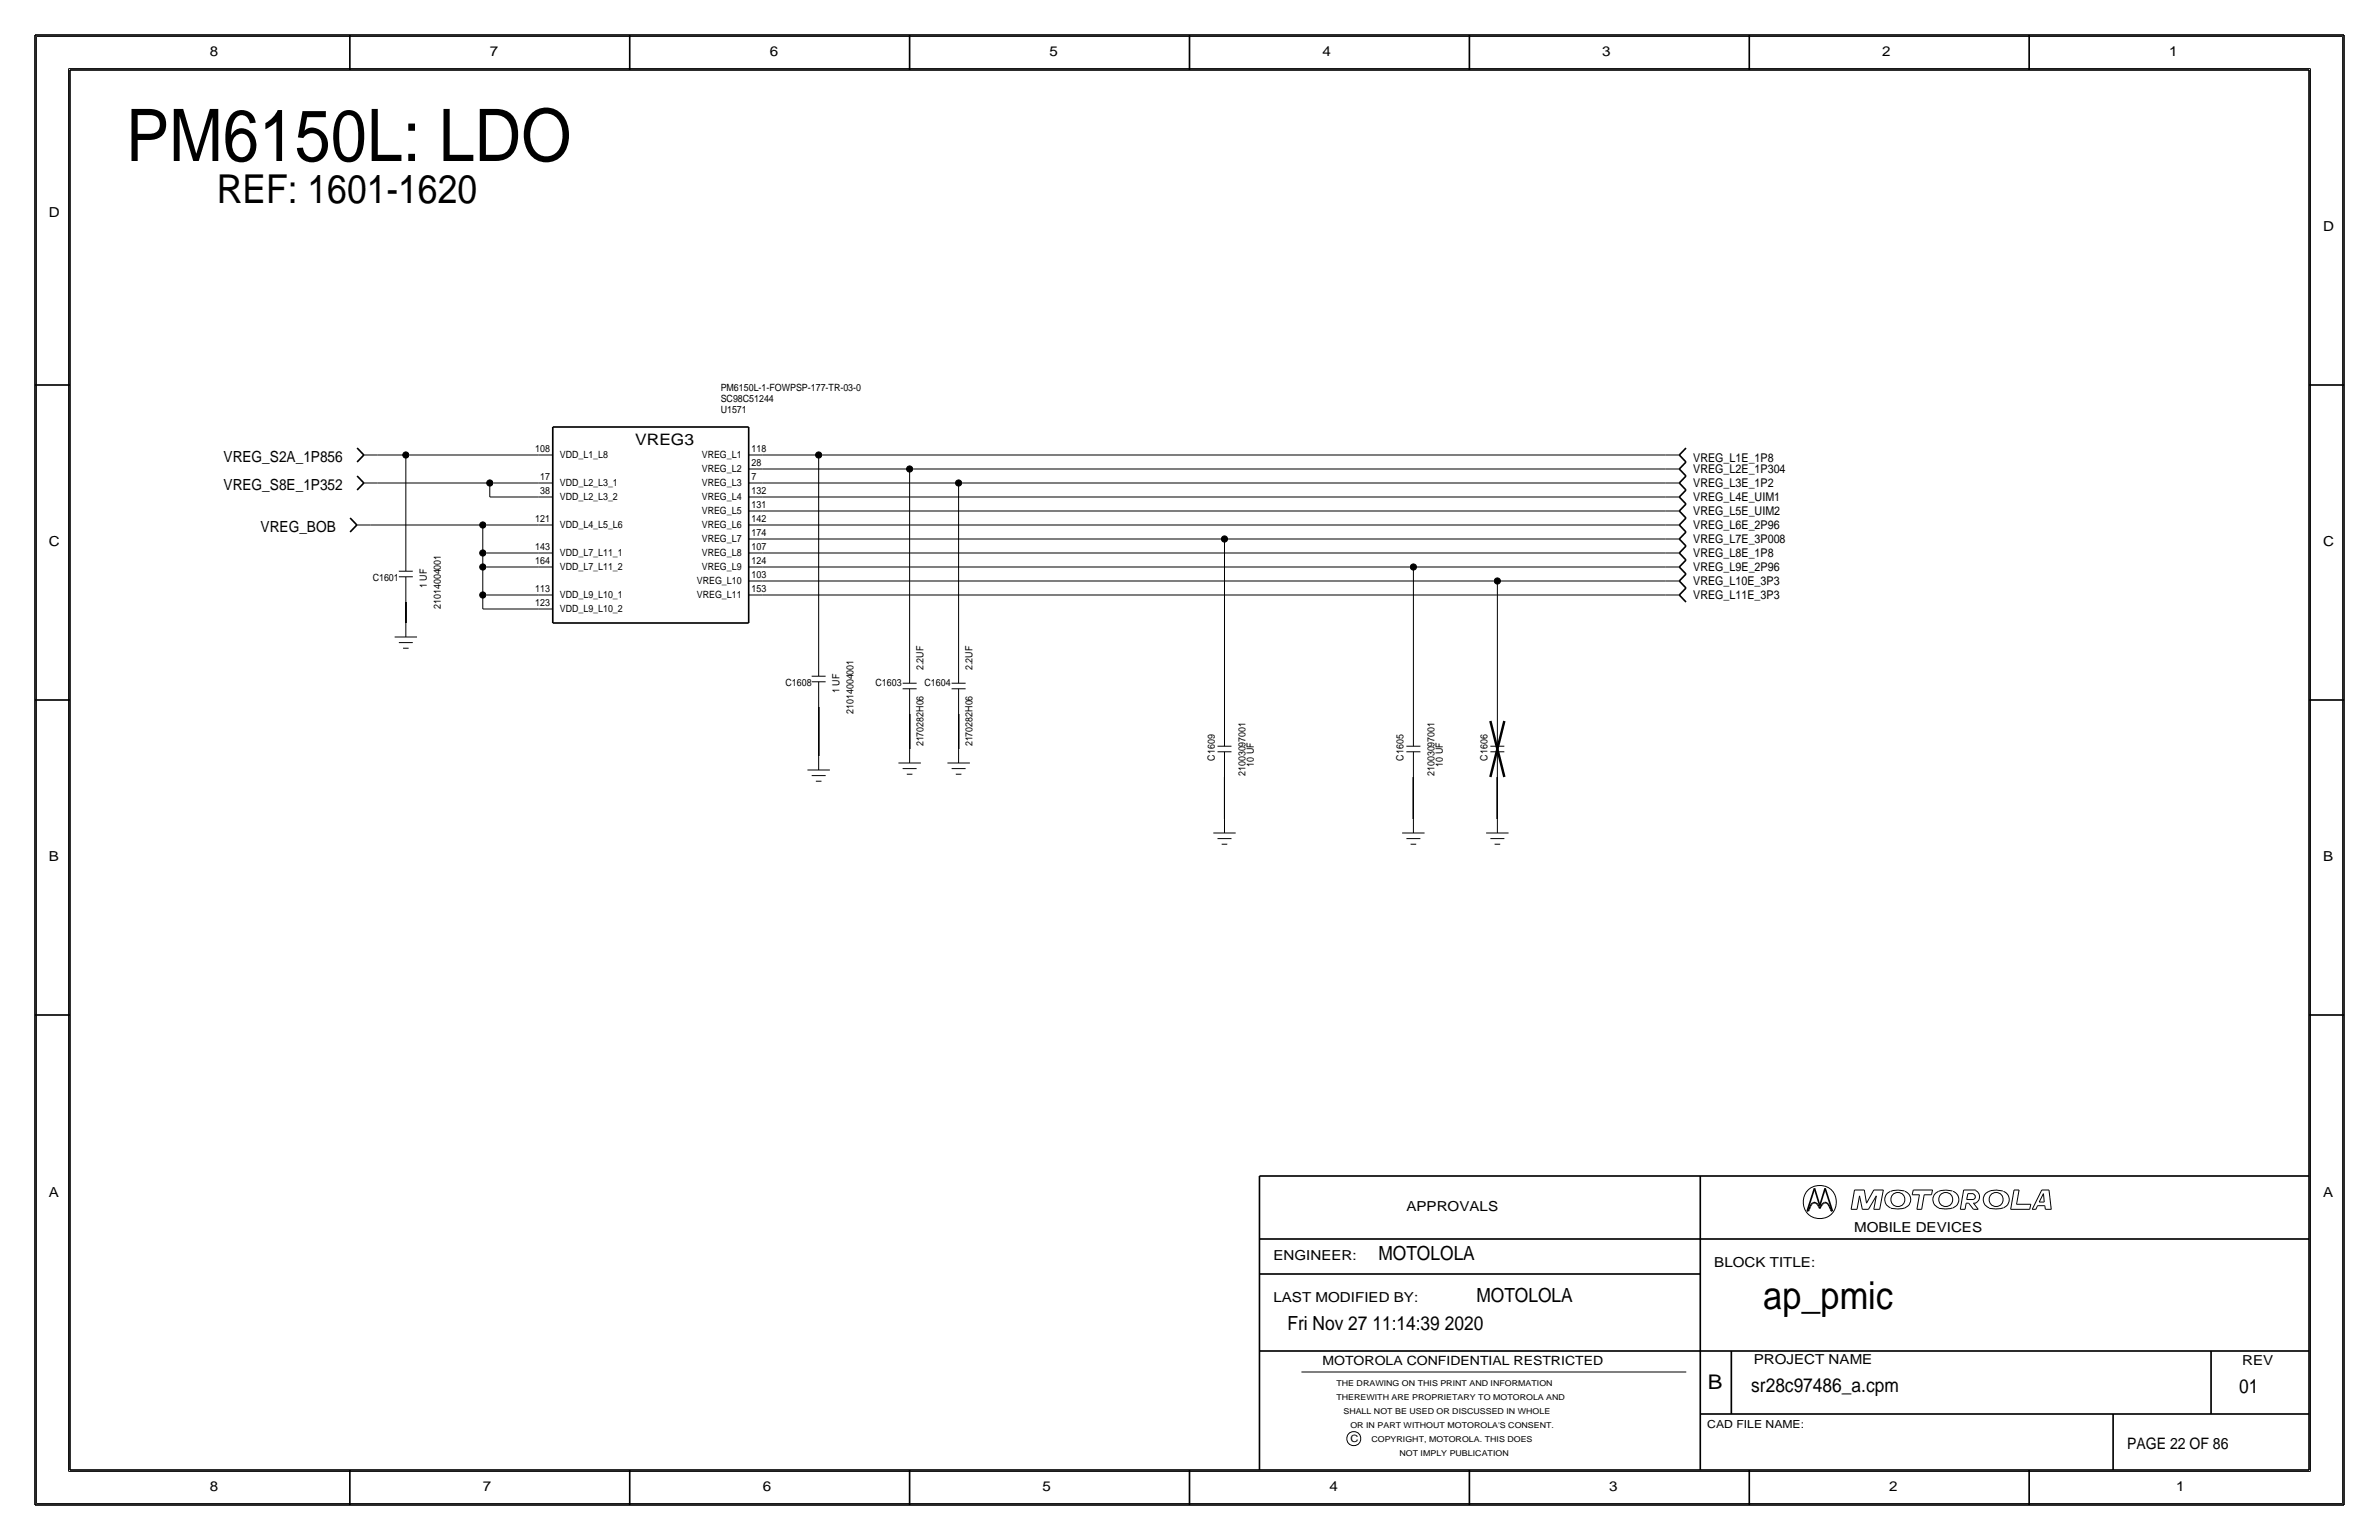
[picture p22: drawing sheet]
<svg xmlns="http://www.w3.org/2000/svg" width="432mm" height="279mm" viewBox="0 0 432 279" stroke-linecap="round" stroke-linejoin="round" font-family="sans-serif">
<defs><g id="words">
<text font-size="13.2" x="22.9" y="29.2">PM6150L: LDO</text>
<text font-size="7.2" x="39.4" y="36.8">REF: 1601-1620</text>
<text font-size="7" x="320" y="237.5">ap_pmic</text>
<text font-size="3.7" x="310" y="252.1">B</text>
<g font-size="3.5">
<text x="250.2" y="228.6">MOTOLOLA</text>
<text x="268" y="236.2">MOTOLOLA</text>
<text x="233.7" y="241.3">Fri Nov 27 11:14:39 2020</text>
<text x="317.9" y="252.6">sr28c97486_a.cpm</text>
<text x="406.4" y="252.7">01</text>
</g>
<g font-size="2.9">
<text x="115.3" y="80.8">VREG3</text>
<text x="386.1" y="262.9">PAGE 22 OF 86</text>
</g>
<g font-size="2.8">
<text x="40.6" y="83.8">VREG_S2A_1P856</text>
<text x="40.6" y="88.9">VREG_S8E_1P352</text>
<text x="47.3" y="96.5">VREG_BOB</text>
</g>
<g font-size="2.5">
<text x="38.1" y="10.2">8</text>
<text x="88.9" y="10.2">7</text>
<text x="139.7" y="10.2">6</text>
<text x="190.5" y="10.2">5</text>
<text x="240" y="10.2">4</text>
<text x="290.8" y="10.2">3</text>
<text x="341.6" y="10.2">2</text>
<text x="393.7" y="10.2">1</text>
<text x="8.9" y="39.4">D</text>
<text x="421.6" y="41.9">D</text>
<text x="8.9" y="99.1">C</text>
<text x="421.6" y="99.1">C</text>
<text x="8.9" y="156.2">B</text>
<text x="421.6" y="156.2">B</text>
<text x="8.9" y="217.2">A</text>
<text x="255.3" y="219.7">APPROVALS</text>
<text x="421.6" y="217.2">A</text>
<text x="336.5" y="223.5">MOBILE DEVICES</text>
<text x="231.1" y="228.6">ENGINEER:</text>
<text x="311.1" y="229.9">BLOCK TITLE:</text>
<text x="231.1" y="236.2">LAST MODIFIED BY:</text>
<text x="318.3" y="247.5">PROJECT NAME</text>
<text x="407" y="247.6">REV</text>
<text x="38.1" y="270.5">8</text>
<text x="87.6" y="270.5">7</text>
<text x="138.4" y="270.5">6</text>
<text x="189.2" y="270.5">5</text>
<text x="241.3" y="270.5">4</text>
<text x="292.1" y="270.5">3</text>
<text x="342.9" y="270.5">2</text>
<text x="395" y="270.5">1</text>
</g>
<text font-size="2.3" x="240" y="247.6">MOTOROLA CONFIDENTIAL RESTRICTED</text>
<g font-size="2.2">
<text x="307.3" y="83.8">VREG_L1E_1P8</text>
<text x="307.3" y="88.4">VREG_L3E_1P2</text>
<text x="307.3" y="85.9">VREG_L2E_1P304</text>
<text x="307.3" y="93.5">VREG_L5E_UIM2</text>
<text x="307.3" y="90.9">VREG_L4E_UIM1</text>
<text x="307.3" y="101.1">VREG_L8E_1P8</text>
<text x="307.3" y="98.6">VREG_L7E_3P008</text>
<text x="307.3" y="96">VREG_L6E_2P96</text>
<text x="307.3" y="103.6">VREG_L9E_2P96</text>
<text x="307.3" y="106.2">VREG_L10E_3P3</text>
<text x="307.3" y="108.7">VREG_L11E_3P3</text>
</g>
<text font-size="2" x="309.9" y="259.1">CAD FILE NAME:</text>
<g font-size="1.8">
<text x="130.8" y="70.9">PM6150L-1-FOWPSP-177-TR-03-0</text>
<text x="130.8" y="72.9">SC98C51244</text>
<text x="130.8" y="74.9">U1571</text>
<text x="97.1" y="82">108</text>
<text x="101.6" y="83.1">VDD_L1_L8</text>
<text x="127.4" y="83.1">VREG_L1</text>
<text x="136.4" y="82">118</text>
<text x="98" y="87.1">17</text>
<text x="98" y="89.7">38</text>
<text x="101.6" y="88.1">VDD_L2_L3_1</text>
<text x="127.4" y="88.2">VREG_L3</text>
<text x="127.4" y="85.6">VREG_L2</text>
<text x="136.4" y="89.7">132</text>
<text x="136.4" y="84.6">28</text>
<text x="136.4" y="87.2">7</text>
<text x="97.1" y="94.7">121</text>
<text x="101.6" y="95.8">VDD_L4_L5_L6</text>
<text x="101.6" y="90.7">VDD_L2_L3_2</text>
<text x="127.4" y="95.8">VREG_L6</text>
<text x="127.4" y="90.7">VREG_L4</text>
<text x="127.4" y="93.2">VREG_L5</text>
<text x="136.4" y="92.2">131</text>
<text x="136.4" y="94.7">142</text>
<text x="97.1" y="99.8">143</text>
<text x="101.6" y="100.8">VDD_L7_L11_1</text>
<text x="127.4" y="98.3">VREG_L7</text>
<text x="127.4" y="100.9">VREG_L8</text>
<text x="136.4" y="97.3">174</text>
<text x="136.4" y="99.9">107</text>
<text x="67.6" y="105.4">C1601</text>
<text x="77.5" y="106.7" transform="rotate(-90 77.5 106.7)">1 UF</text>
<text x="97.1" y="102.4">164</text>
<text x="97.1" y="107.4">113</text>
<text x="101.6" y="103.4">VDD_L7_L11_2</text>
<text x="126.5" y="105.9">VREG_L10</text>
<text x="127.4" y="103.4">VREG_L9</text>
<text x="136.4" y="102.4">124</text>
<text x="136.4" y="104.9">103</text>
<text x="136.4" y="107.4">153</text>
<text x="80" y="110.5" transform="rotate(-90 80 110.5)">21014004001</text>
<text x="97.1" y="110">123</text>
<text x="101.6" y="108.5">VDD_L9_L10_1</text>
<text x="101.6" y="111">VDD_L9_L10_2</text>
<text x="126.5" y="108.5">VREG_L11</text>
<text x="142.6" y="124.5">C1608</text>
<text x="152.4" y="125.7" transform="rotate(-90 152.4 125.7)">1 UF</text>
<text x="158.9" y="124.5">C1603</text>
<text x="167.6" y="121.6" transform="rotate(-90 167.6 121.6)">2.2UF</text>
<text x="167.8" y="124.5">C1604</text>
<text x="176.5" y="121.6" transform="rotate(-90 176.5 121.6)">2.2UF</text>
<text x="154.9" y="129.5" transform="rotate(-90 154.9 129.5)">21014004001</text>
<text x="167.6" y="135.4" transform="rotate(-90 167.6 135.4)">2170282H06</text>
<text x="176.5" y="135.4" transform="rotate(-90 176.5 135.4)">2170282H06</text>
<text x="220.5" y="138" transform="rotate(-90 220.5 138)">C1609</text>
<text x="226.1" y="140.8" transform="rotate(-90 226.1 140.8)">21003097001</text>
<text x="227.6" y="139.1" transform="rotate(-90 227.6 139.1)">10 UF</text>
<text x="254.8" y="138" transform="rotate(-90 254.8 138)">C1605</text>
<text x="260.3" y="140.8" transform="rotate(-90 260.3 140.8)">21003097001</text>
<text x="261.9" y="139.1" transform="rotate(-90 261.9 139.1)">10 UF</text>
<text x="270" y="138" transform="rotate(-90 270 138)">C1606</text>
<text x="245.1" y="261.6">C</text>
</g>
<g font-size="1.5">
<text x="242.6" y="251.5">THE DRAWING ON THIS PRINT AND INFORMATION</text>
<text x="242.6" y="254">THEREWITH ARE PROPRIETARY TO MOTOROLA AND</text>
<text x="243.8" y="256.5">SHALL NOT BE USED OR DISCUSSED IN WHOLE</text>
<text x="245.1" y="259.1">OR IN PART WITHOUT MOTOROLA'S CONSENT.</text>
<text x="248.9" y="261.6">COPYRIGHT, MOTOROLA. THIS DOES</text>
<text x="254" y="264.2">NOT IMPLY PUBLICATION</text>
</g>
</g></defs>
<!-- layer: Nets -->
<g fill="none" stroke="#000" stroke-width=".18">
<path d="M67.3 95.2h20.3zM68.6 82.5h5.1zM68.6 87.6h20.3zM73.7 82.6v16.5zM73.7 82.5h24.1zM87.6 95.2h10.2zM87.6 95.3v5zM88.9 87.6h8.9zM88.9 87.6v2.6zM88.9 90.2h8.9zM138.4 97.8h83.8zM138.4 95.2h163.9z"/>
<path d="M138.4 92.7h163.9zM138.4 85.1h26.7zM138.4 90.2h163.9zM138.4 82.5h10.2zM138.4 87.6h35.6zM148.6 82.6v35.5zM148.6 82.5h153.7zM165.1 85.1v34.3zM165.1 85.1h137.2zM174 87.6v31.8zM174 87.6h128.3zM222.2 97.8v33z"/>
<path d="M222.2 97.8h80.1zM73.7 109.2v3.8zM87.6 110.5h10.2zM87.6 108v2.5zM87.6 102.9v5zM87.6 100.3v2.6zM87.6 107.9h10.2zM87.6 102.9h10.2zM87.6 100.3h10.2zM138.4 107.9h163.9zM138.4 102.9h118.1zM138.4 100.3h163.9z"/>
<path d="M138.4 105.4h133.4zM256.5 102.9v27.9zM256.5 102.9h45.8zM271.8 105.4v25.4zM271.8 105.4h30.5zM148.6 128.3v8.9zM165.1 129.5v6.4zM174 129.5v6.4zM222.2 141v7.6zM256.5 141v7.6zM271.8 141v7.6z"/>
</g>
<g fill="#000" stroke="#000" stroke-width=".18">
<circle cx="73.7" cy="82.5" r=".56"/>
<circle cx="87.6" cy="95.2" r=".56"/>
<circle cx="88.9" cy="87.6" r=".56"/>
<circle cx="148.6" cy="82.5" r=".56"/>
<circle cx="165.1" cy="85.1" r=".56"/>
<circle cx="174" cy="87.6" r=".56"/>
<circle cx="222.3" cy="97.8" r=".56"/>
<circle cx="87.6" cy="102.9" r=".56"/>
<circle cx="87.6" cy="100.3" r=".56"/>
<circle cx="87.6" cy="107.9" r=".56"/>
<circle cx="256.5" cy="102.9" r=".56"/>
<circle cx="271.8" cy="105.4" r=".56"/>
</g>
<!-- layer: Components -->
<g fill="none" stroke="#000" stroke-width=".18">
<path d="M64.8 95.2h2.5zM66 82.5h2.6zM66 87.6h2.6zM73.7 99.1v4.5zM97.8 95.2h2.5zM97.8 82.5h2.5zM97.8 90.2h2.5zM97.8 87.6h2.5zM135.9 97.8h2.5zM135.9 95.2h2.5zM135.9 90.2h2.5zM135.9 92.7h2.5z"/>
<path d="M135.9 82.5h2.5zM135.9 85.1h2.5zM135.9 87.6h2.5zM302.3 82.5h2.5zM302.3 90.2h2.5zM302.3 87.6h2.5zM302.3 85.1h2.5zM302.3 92.7h2.5zM302.3 95.2h2.5zM302.3 97.8h2.5zM71.6 115.6h4.1zM72.4 103.6h2.5z"/>
<path d="M72.4 104.6h2.5zM72.4 116.6h2.5zM73.2 117.6h1zM73.7 104.6v4.6zM73.7 113v2.6zM97.8 102.9h2.5zM97.8 100.3h2.5zM97.8 110.5h2.5zM97.8 107.9h2.5zM135.9 107.9h2.5zM135.9 102.9h2.5zM135.9 100.3h2.5z"/>
<path d="M135.9 105.4h2.5zM148.6 118.1v4.6zM165.1 119.4v4.6zM174 119.4v4.6zM302.3 100.3h2.5zM302.3 102.9h2.5zM302.3 105.4h2.5zM302.3 107.9h2.5zM146.6 139.7h4zM147.3 122.7h2.6zM147.3 123.7h2.6zM148.6 137.2v2.5z"/>
<path d="M148.6 123.7v4.6zM163.1 138.4h4zM163.8 125h2.6zM163.8 139.4h2.6zM163.8 124h2.6zM165.1 135.9v2.5zM165.1 125v4.5zM172 138.4h4zM172.7 125h2.6zM172.7 139.4h2.6zM172.7 124h2.6zM174 135.9v2.5z"/>
<path d="M174 125v4.5zM221 136.4h2.5zM221 135.4h2.5zM222.2 136.4v4.6zM222.2 130.8v4.6zM255.3 136.4h2.5zM255.3 135.4h2.5zM256.5 136.4v4.6zM256.5 130.8v4.6zM270.5 136.4h2.5zM270.5 135.4h2.5zM271.8 136.4v4.6z"/>
<path d="M271.8 130.8v4.6zM147.3 140.7h2.6zM148.1 141.7h1zM164.6 140.5h1zM173.5 140.5h1zM220.2 151.1h4.1zM221 152.1h2.5zM221.7 153.2h1.1zM222.2 148.6v2.5zM254.5 151.1h4.1zM255.3 152.1h2.5zM256 153.2h1z"/>
<path d="M256.5 148.6v2.5zM269.7 151.1h4.1zM270.5 152.1h2.5zM271.3 153.2h1zM271.8 148.6v2.5z"/>
</g>
<path d="M270.5 130.8l2.5 10.2zM273 130.8l-2.5 10.2z" fill="none" stroke="#000" stroke-width=".45"/>
<g fill="none" stroke="#000" stroke-width=".3">
<path d="M100.3 77.5h35.6zM100.3 77.5v35.5zM135.9 77.5v35.5zM63.6 94l1.2 1.2zM64.8 95.2l-1.3 1.3zM64.8 81.3l1.2 1.2zM64.8 86.4l1.2 1.2zM66 82.5l-1.2 1.3zM66 87.6l-1.2 1.3zM304.8 82.6l1.2 1.2zM304.8 90.2l1.2 1.2zM304.8 87.6l1.2 1.3z"/>
<path d="M304.8 85.1l1.2 1.3zM304.8 92.7l1.2 1.3zM304.8 95.3l1.2 1.2zM304.8 97.8l1.2 1.3zM306 81.3l-1.2 1.2zM306 88.9l-1.2 1.3zM306 86.4l-1.2 1.2zM306 83.8l-1.2 1.3zM306 91.4l-1.2 1.3zM306 99.1l-1.2 1.2zM306 94l-1.2 1.2zM306 96.5l-1.2 1.3z"/>
<path d="M100.3 113h35.6zM304.8 100.3l1.2 1.3zM304.8 102.9l1.2 1.2zM304.8 105.4l1.2 1.3zM304.8 108l1.2 1.2zM306 101.6l-1.2 1.3zM306 104.1l-1.2 1.3zM306 106.7l-1.2 1.2z"/>
</g>
<!-- layer: Page Border and Title Block -->
<g fill="none" stroke="#000" stroke-width=".3">
<path d="M6.3 6.4v266.7zM6.4 6.4h419zM12.7 12.7h406.4zM12.7 12.7v254zM63.5 6.4v6.3zM114.3 6.4v6.3zM165.1 6.4v6.3zM215.9 6.3v6.4zM266.7 6.4v6.3zM317.5 6.4v6.3zM368.3 6.4v6.3zM419.1 12.7v254z"/>
<path d="M425.4 6.4v266.7zM6.3 69.8h6.4zM419.1 69.8h6.3zM6.3 127h6.4zM419.1 127h6.3zM6.3 184.1h6.4zM419.1 184.1h6.3zM228.6 213.4v53.3zM228.6 213.4h190.5zM308.6 213.4v53.3zM328 219.7h.2zM328.4 219.4l-.2 .3z"/>
<path d="M328.6 218.8l-.2 .6zM328.8 218.5l-.2 .3zM329 218.3l.2-.1zM329 218.3l-.2 .2zM329.2 218.2h.2zM329.3 215.6l-1.3 4.1zM329.3 215.6l1 3.1zM329.4 218.2l.2 .1zM329.6 218.3l.3 .2zM329.9 218.5l.2 .3zM330.1 218.8l.2 .5zM330.5 218.8l-.2 .5z"/>
<path d="M330.8 218.5l-.3 .3zM331 218.3l.2-.1zM331 218.3l-.2 .2zM331.2 218.2h.2zM331.3 215.6l1.3 4.1zM331.3 215.6l-1 3.1zM331.4 218.2l.2 .1zM331.6 218.3l.2 .2zM331.8 218.5l.2 .3zM332 218.8l.3 .6zM332.3 219.4l.1 .3zM332.4 219.7h.2z"/>
<path d="M228.6 231.1h80zM228.6 224.8h190.5zM228.6 245.1h190.5zM308.6 256.5h110.5zM314.2 245.1v11.4zM383.5 256.5v10.2zM401.3 245.1v11.4zM6.4 273h419zM12.7 266.7h406.4zM63.5 266.7v6.4zM114.3 266.7v6.4zM165.1 266.7v6.4z"/>
<path d="M215.9 266.7v6.3zM266.7 266.7v6.4zM317.5 266.7v6.4zM368.3 266.7v6.4z"/>
</g>
<g fill="none" stroke="#000" stroke-width=".18">
<path d="M6.6 6.6h418.6zM6.6 6.6v266.2zM12.4 12.4v254.6zM12.4 12.4h407zM419.4 12.4v254.6zM425.2 6.6v266.2zM336 219.4h1.1zM336.6 215.9h1.8zM336.6 215.9l-.6 3.5zM337.5 217l-.4 2.4zM337.5 217l.5 2.4zM338 219.4h1.1z"/>
<path d="M338.4 215.9l.4 2.4zM340.1 215.9l-1.3 2.4zM340.1 219.4h1.1zM340.1 215.9h1.7zM340.6 217l-.5 2.4zM340.6 217l-1.5 2.4zM341.8 215.9l-.6 3.5zM343.1 216.2a1.6 1.6 0 0 0-1 1.5 1.6 1.6 0 0 0 1.1 1.4M345.7 216.1h-.2a4 4 0 0 0-2.3 .1M345.7 219.2a5.1 5.1 0 0 1-2.5 0M345.7 216.2a1.59 1.59 0 0 1 1.1 1.5 1.59 1.59 0 0 1-1.1 1.5M347.1 216.8h1.3z"/>
<path d="M347.3 215.9h3.5zM347.3 215.9l-.2 .9zM347.9 219.4h.9zM348.4 216.8l-.5 2.6zM349.2 216.8l-.4 2.6zM349.2 216.8h1.4zM350.8 215.9l-.2 .9zM354.4 216.1a3.1 3.1 0 0 0-3.3 .7 1.62 1.62 0 0 0 .8 2.3M354.4 219.2a5.1 5.1 0 0 1-2.5 0M354.5 216.2a1.59 1.59 0 0 1 1 1.5 1.59 1.59 0 0 1-1 1.5M355.8 219.4h.9zM356.4 215.9h2.2z"/>
<path d="M356.4 215.9l-.6 3.5zM356.9 218.3l-.2 1.1zM356.9 218.3h.4zM357 217.6h1.2zM357.2 216.6l-.2 1zM357.2 216.6h1zM357.3 218.3l.9 1.1zM358.1 216.7a.5 .5 0 0 1 .4 .4 .5 .5 0 0 1-.4 .5M358.2 219.4h.9zM358.2 218.3l.9 1.1zM358.2 218.3h.4zM358.5 216a1.24 1.24 0 0 1 .8 1.1 1.24 1.24 0 0 1-.8 1.2"/>
<path d="M363.5 216.1a3.1 3.1 0 0 0-3.3 .7 1.62 1.62 0 0 0 .8 2.3M363.6 219.2a5.1 5.1 0 0 1-2.6 0M363.6 216.2a1.59 1.59 0 0 1 1.1 1.5 1.59 1.59 0 0 1-1.1 1.5M364.9 219.4h3.5zM365.6 215.9l-.7 3.5zM365.6 215.9h.9zM366 218.5h2.6zM366.5 215.9l-.5 2.6zM368.6 218.5l-.2 .9zM368.9 219.4h.6zM369.8 218.7l-.3 .7zM369.8 218.7h1.3z"/>
<path d="M370.1 218.1h.9zM370.6 215.9l-1.7 3.5zM370.6 215.9h1.3zM370.9 216.6l-.8 1.5zM370.9 216.6l.1 1.5zM371.1 218.7l.1 .7zM371.2 219.4h1.1zM371.9 215.9l.4 3.5zM236.2 248.9h69.9zM6.6 272.8h418.6zM12.4 267h407z"/>
<circle cx="330.3" cy="218.1" r="3"/>
<circle cx="344.5" cy="217.6" r="1.28"/>
<circle cx="353.2" cy="217.6" r="1.28"/>
<circle cx="362.3" cy="217.6" r="1.28"/>
<circle cx="245.7" cy="261" r="1.28"/>
</g>
<use href="#words"/>
</svg>
